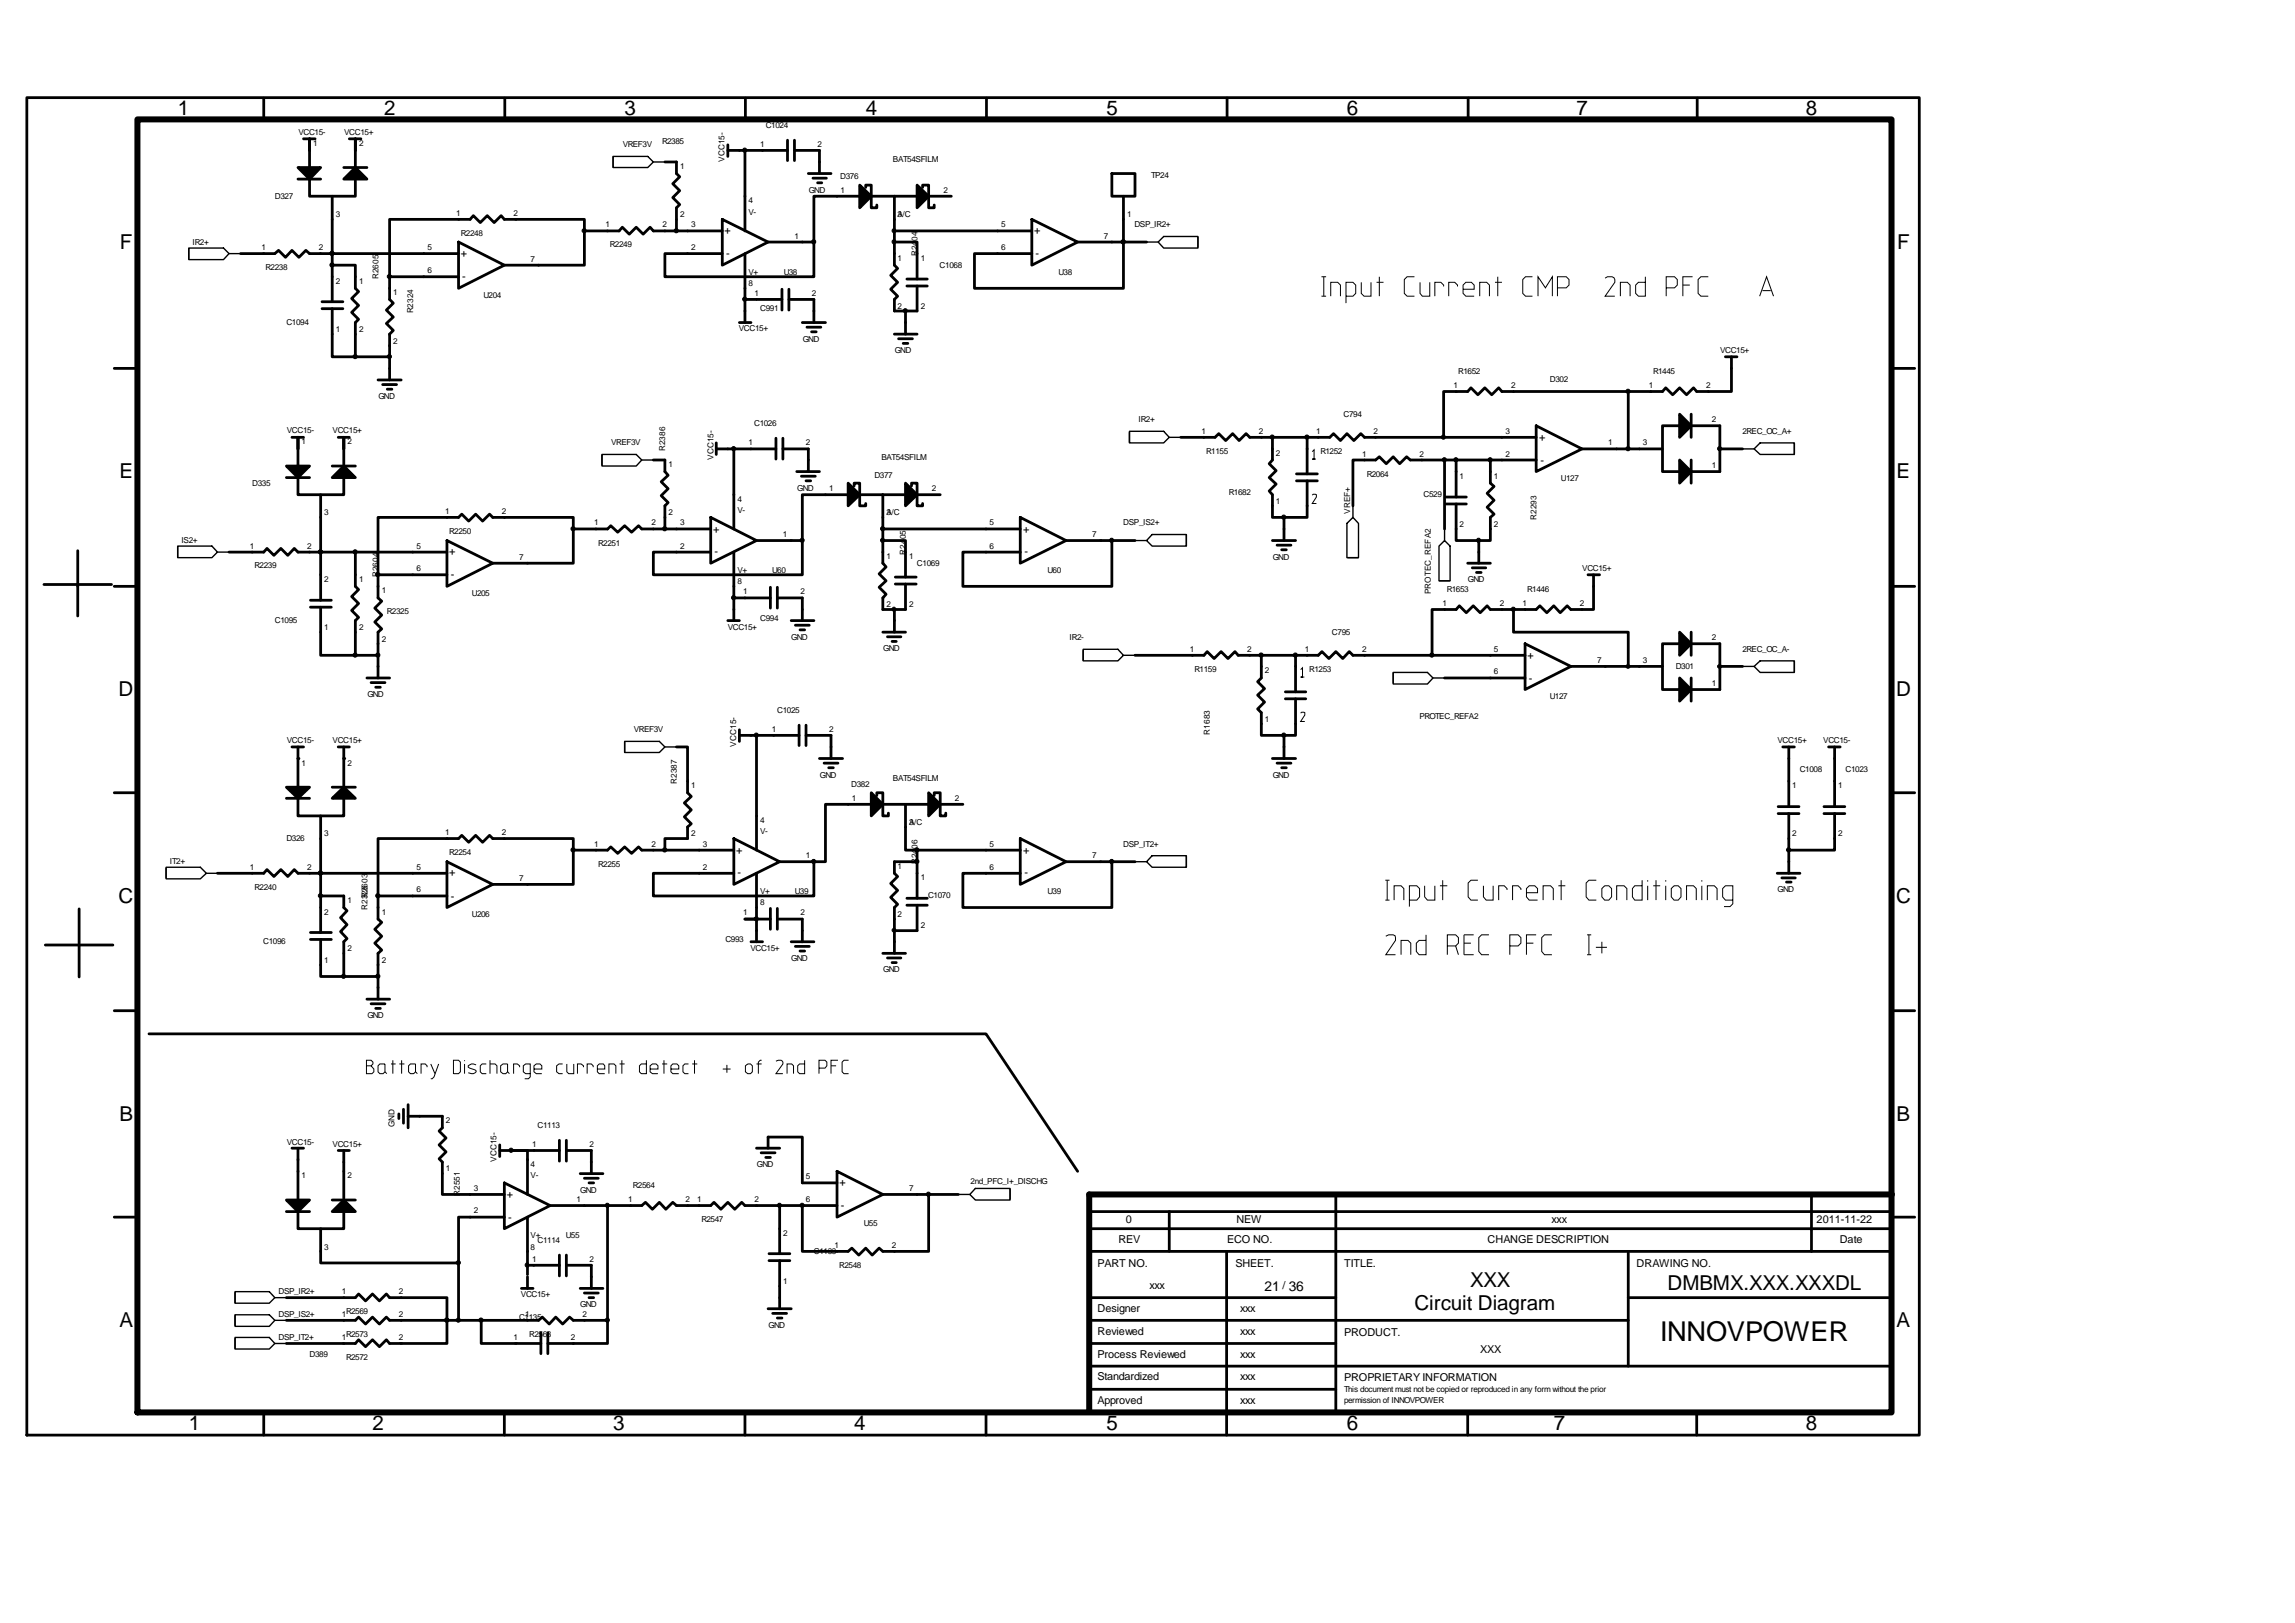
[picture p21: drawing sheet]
<svg xmlns="http://www.w3.org/2000/svg" width="420mm" height="297mm" viewBox="0 0 420 297" stroke-linecap="round" stroke-linejoin="round" font-family="sans-serif">
<defs><g id="words">
<text font-size="5" x="303.8" y="245.3">INNOVPOWER</text>
<g font-size="3.8">
<text x="32.5" y="21">1</text>
<text x="70.3" y="21">2</text>
<text x="114.3" y="21">3</text>
<text x="158.4" y="21">4</text>
<text x="202.4" y="21">5</text>
<text x="246.5" y="21">6</text>
<text x="288.5" y="21">7</text>
<text x="330.5" y="21">8</text>
<text x="21.9" y="45.5">F</text>
<text x="347.1" y="45.5">F</text>
<text x="21.8" y="87.5">E</text>
<text x="347.1" y="87.5">E</text>
<text x="21.7" y="127.4">D</text>
<text x="347" y="127.4">D</text>
<text x="21.7" y="165.2">C</text>
<text x="347" y="165.2">C</text>
<text x="21.8" y="205.1">B</text>
<text x="347.1" y="205.1">B</text>
<text x="258.8" y="239.7">Circuit Diagram</text>
<text x="269" y="235.5">XXX</text>
<text x="305.1" y="236">DMBMX.XXX.XXXDL</text>
<text x="21.8" y="242.8">A</text>
<text x="347.1" y="242.8">A</text>
<text x="34.5" y="261.7">1</text>
<text x="68.2" y="261.7">2</text>
<text x="112.2" y="261.7">3</text>
<text x="156.3" y="261.7">4</text>
<text x="202.4" y="261.7">5</text>
<text x="246.5" y="261.7">6</text>
<text x="284.3" y="261.7">7</text>
<text x="330.5" y="261.7">8</text>
</g>
<text font-size="2.5" x="231.4" y="236.1">21 36</text>
<g font-size="2">
<text x="84.3" y="47.1">+</text>
<text x="132.6" y="42.8">+</text>
<text x="132.8" y="47.1">-</text>
<text x="189.2" y="42.8">+</text>
<text x="189.5" y="47.1">-</text>
<text x="84.6" y="51.2">-</text>
<text x="281.6" y="80.6">+</text>
<text x="281.9" y="84.8">-</text>
<text x="82.2" y="101.6">+</text>
<text x="130.5" y="97.4">+</text>
<text x="130.7" y="101.6">-</text>
<text x="187.2" y="97.4">+</text>
<text x="187.5" y="101.6">-</text>
<text x="82.5" y="105.8">-</text>
<text x="279.5" y="120.5">+</text>
<text x="279.8" y="124.7">-</text>
<text x="82.2" y="160.4">+</text>
<text x="134.7" y="156.2">+</text>
<text x="135" y="160.4">-</text>
<text x="187.2" y="156.2">+</text>
<text x="187.5" y="160.4">-</text>
<text x="82.5" y="164.6">-</text>
<text x="92.7" y="219.1">+</text>
<text x="153.6" y="217">+</text>
<text x="153.8" y="221.2">-</text>
<text x="93" y="223.3">-</text>
<text x="204.6" y="227.4">REV</text>
<text x="206" y="223.8">0</text>
<text x="224.5" y="227.4">ECO NO.</text>
<text x="226.2" y="223.8">NEW</text>
<text x="272.2" y="227.4">CHANGE DESCRIPTION</text>
<text x="283.9" y="223.8">xxx</text>
<text x="332.4" y="223.8">2011-11-22</text>
<text x="336.6" y="227.4">Date</text>
<text x="200.8" y="231.7">PART NO.</text>
<text x="226.1" y="231.7">SHEET.</text>
<text x="246" y="231.7">TITLE.</text>
<text x="299.5" y="231.7">DRAWING NO.</text>
<text x="210.3" y="235.9">xxx</text>
<text x="234.7" y="235.9">/</text>
<text x="200.8" y="240">Designer</text>
<text x="200.8" y="244.2">Reviewed</text>
<text x="226.9" y="244.2">xxx</text>
<text x="226.9" y="240">xxx</text>
<text x="246" y="244.3">PRODUCT.</text>
<text x="200.8" y="248.4">Process Reviewed</text>
<text x="226.9" y="248.4">xxx</text>
<text x="270.9" y="247.5">XXX</text>
<text x="200.8" y="252.6">Standardized</text>
<text x="200.8" y="256.8">Approved</text>
<text x="226.9" y="256.8">xxx</text>
<text x="226.9" y="252.6">xxx</text>
<text x="246" y="252.7">PROPRIETARY INFORMATION</text>
</g>
<g font-size="1.5">
<text x="140.1" y="23.4">C1024</text>
<text x="54.6" y="24.8">VCC15-</text>
<text x="57.3" y="26.7">1</text>
<text x="63" y="24.8">VCC15+</text>
<text x="65.7" y="26.7">2</text>
<text x="113.9" y="26.9">VREF3V</text>
<text x="121.1" y="26.3">R2385</text>
<text x="132.6" y="29.6" transform="rotate(-90 132.6 29.6)">VCC15-</text>
<text x="139.1" y="26.9">1</text>
<text x="149.6" y="26.9">2</text>
<text x="163.4" y="29.7">BAT54SFILM</text>
<text x="124.4" y="30.9">1</text>
<text x="148" y="35.2">GND</text>
<text x="153.7" y="32.8">D376</text>
<text x="153.8" y="35.3">1</text>
<text x="172.6" y="35.3">2</text>
<text x="210.6" y="32.5">TP24</text>
<text x="50.3" y="36.3">D327</text>
<text x="61.5" y="39.7">3</text>
<text x="83.5" y="39.5">1</text>
<text x="94" y="39.5">2</text>
<text x="110.8" y="41.6">1</text>
<text x="121.2" y="41.6">2</text>
<text x="124.4" y="39.7">2</text>
<text x="126.5" y="41.6">3</text>
<text x="137" y="37.2">4</text>
<text x="137" y="39.3">V-</text>
<text x="164.2" y="39.7">3</text>
<text x="164.2" y="39.7">A/C</text>
<text x="183.2" y="41.6">5</text>
<text x="206.2" y="39.7">1</text>
<text x="207.6" y="41.6">DSP_IR2+</text>
<text x="35.2" y="44.7">IR2+</text>
<text x="47.8" y="45.7">1</text>
<text x="58.3" y="45.7">2</text>
<text x="78.2" y="45.7">5</text>
<text x="84.3" y="43.2">R2248</text>
<text x="97.1" y="47.9">7</text>
<text x="111.6" y="45.2">R2249</text>
<text x="126.5" y="45.7">2</text>
<text x="145.4" y="43.7">1</text>
<text x="164.2" y="47.7">1</text>
<text x="167.9" y="46.8" transform="rotate(-90 167.9 46.8)">R2404</text>
<text x="168.5" y="47.7">1</text>
<text x="183.2" y="45.7">6</text>
<text x="202" y="43.7">7</text>
<text x="48.6" y="49.5">R2238</text>
<text x="61.5" y="51.9">2</text>
<text x="65.7" y="51.9">1</text>
<text x="69.2" y="51.1" transform="rotate(-90 69.2 51.1)">R2605</text>
<text x="78.2" y="50">6</text>
<text x="137" y="52.4">8</text>
<text x="137" y="50.2">V+</text>
<text x="143.4" y="50.2">U38</text>
<text x="171.9" y="49">C1068</text>
<text x="193.7" y="50.2">U38</text>
<text x="52.4" y="59.5">C1094</text>
<text x="72" y="54">1</text>
<text x="75.6" y="57.3" transform="rotate(-90 75.6 57.3)">R2324</text>
<text x="88.5" y="54.5">U204</text>
<text x="138.1" y="54.2">1</text>
<text x="139.1" y="56.9">C991</text>
<text x="148.6" y="54.2">2</text>
<text x="164.2" y="56.5">2</text>
<text x="168.5" y="56.5">2</text>
<text x="61.5" y="60.7">1</text>
<text x="65.7" y="60.7">2</text>
<text x="72" y="62.8">2</text>
<text x="135.2" y="60.6">VCC15+</text>
<text x="146.9" y="62.5">GND</text>
<text x="163.7" y="64.6">GND</text>
<text x="314.8" y="64.6">VCC15+</text>
<text x="266" y="71">1</text>
<text x="266.8" y="68.4">R1652</text>
<text x="276.5" y="71">2</text>
<text x="283.6" y="70">D302</text>
<text x="301.7" y="71">1</text>
<text x="302.5" y="68.4">R1445</text>
<text x="312.2" y="71">2</text>
<text x="69.2" y="73">GND</text>
<text x="138" y="77.9">C1026</text>
<text x="208.3" y="77.2">IR2+</text>
<text x="245.8" y="76.2">C794</text>
<text x="313.2" y="77.2">2</text>
<text x="52.5" y="79.3">VCC15-</text>
<text x="55.2" y="81.3">1</text>
<text x="60.9" y="79.3">VCC15+</text>
<text x="63.6" y="81.3">2</text>
<text x="111.8" y="81.5">VREF3V</text>
<text x="121.7" y="82.6" transform="rotate(-90 121.7 82.6)">R2386</text>
<text x="137" y="81.5">1</text>
<text x="147.5" y="81.5">2</text>
<text x="219.9" y="79.4">1</text>
<text x="220.7" y="83.1">R1155</text>
<text x="230.4" y="79.4">2</text>
<text x="233.5" y="83.4">2</text>
<text x="240.9" y="79.4">1</text>
<text x="241.6" y="83.1">R1252</text>
<text x="249.2" y="83.6">1</text>
<text x="251.3" y="79.4">2</text>
<text x="259.7" y="83.6">2</text>
<text x="275.5" y="83.6">2</text>
<text x="275.5" y="79.4">3</text>
<text x="294.3" y="81.5">1</text>
<text x="300.6" y="81.5">3</text>
<text x="318.8" y="79.4">2REC_OC_A+</text>
<text x="46.1" y="88.8">D335</text>
<text x="122.3" y="85.5">1</text>
<text x="130.5" y="84.1" transform="rotate(-90 130.5 84.1)">VCC15-</text>
<text x="145.9" y="89.8">GND</text>
<text x="151.7" y="89.9">1</text>
<text x="160" y="87.4">D377</text>
<text x="161.3" y="84.2">BAT54SFILM</text>
<text x="170.5" y="89.9">2</text>
<text x="250.1" y="87.2">R2064</text>
<text x="267.1" y="87.6">1</text>
<text x="273.4" y="87.6">1</text>
<text x="285.6" y="88">U127</text>
<text x="313.2" y="85.6">1</text>
<text x="59.3" y="94.3">3</text>
<text x="81.4" y="94">1</text>
<text x="91.9" y="94">2</text>
<text x="122.3" y="94.3">2</text>
<text x="134.9" y="91.8">4</text>
<text x="134.9" y="93.8">V-</text>
<text x="162.2" y="94.3">3</text>
<text x="162.2" y="94.3">A/C</text>
<text x="224.9" y="90.5">R1682</text>
<text x="233.5" y="92.2">1</text>
<text x="247" y="94" transform="rotate(-90 247 94)">VREF+</text>
<text x="260.5" y="91">C529</text>
<text x="281.1" y="95.1" transform="rotate(-90 281.1 95.1)">R2293</text>
<text x="33.2" y="99.3">IS2+</text>
<text x="45.7" y="100.4">1</text>
<text x="56.2" y="100.4">2</text>
<text x="76.2" y="100.4">5</text>
<text x="82.2" y="97.7">R2250</text>
<text x="108.7" y="96.1">1</text>
<text x="109.5" y="99.8">R2251</text>
<text x="119.2" y="96.1">2</text>
<text x="124.4" y="96.1">3</text>
<text x="124.4" y="100.4">2</text>
<text x="143.2" y="98.2">1</text>
<text x="165.8" y="101.5" transform="rotate(-90 165.8 101.5)">R2405</text>
<text x="181.1" y="100.4">6</text>
<text x="181.1" y="96.1">5</text>
<text x="199.9" y="98.2">7</text>
<text x="205.5" y="96.1">DSP_IS2+</text>
<text x="267.1" y="96.4">2</text>
<text x="273.4" y="96.4">2</text>
<text x="46.6" y="104">R2239</text>
<text x="59.3" y="106.4">2</text>
<text x="65.7" y="106.4">1</text>
<text x="69.2" y="105.6" transform="rotate(-90 69.2 105.6)">R2604</text>
<text x="76.2" y="104.5">6</text>
<text x="95" y="102.5">7</text>
<text x="134.9" y="106.9">8</text>
<text x="134.9" y="104.8">V+</text>
<text x="141.3" y="104.8">U60</text>
<text x="162.2" y="102.3">1</text>
<text x="166.4" y="102.3">1</text>
<text x="167.8" y="103.5">C1069</text>
<text x="191.7" y="104.8">U60</text>
<text x="232.9" y="102.4">GND</text>
<text x="268.6" y="106.5">GND</text>
<text x="289.5" y="104.4">VCC15+</text>
<text x="50.3" y="114">C1095</text>
<text x="69.8" y="108.6">1</text>
<text x="70.8" y="112.4">R2325</text>
<text x="86.4" y="109">U205</text>
<text x="136" y="108.7">1</text>
<text x="139.1" y="113.6">C994</text>
<text x="146.5" y="108.7">2</text>
<text x="162.2" y="111.1">2</text>
<text x="166.4" y="111.1">2</text>
<text x="261.8" y="108.7" transform="rotate(-90 261.8 108.7)">PROTEC_REFA2</text>
<text x="264" y="110.8">1</text>
<text x="264.7" y="108.2">R1653</text>
<text x="274.5" y="110.8">2</text>
<text x="278.6" y="110.8">1</text>
<text x="279.5" y="108.2">R1446</text>
<text x="289.1" y="110.8">2</text>
<text x="59.3" y="115.3">1</text>
<text x="65.7" y="115.3">2</text>
<text x="69.8" y="117.4">2</text>
<text x="133.2" y="115.2">VCC15+</text>
<text x="144.8" y="117">GND</text>
<text x="161.6" y="119.1">GND</text>
<text x="195.7" y="117.1">IR2-</text>
<text x="217.7" y="119.2">1</text>
<text x="228.2" y="119.2">2</text>
<text x="238.7" y="119.2">1</text>
<text x="243.7" y="116.1">C795</text>
<text x="249.2" y="119.2">2</text>
<text x="273.4" y="119.2">5</text>
<text x="313.2" y="117.1">2</text>
<text x="318.8" y="119.2">2REC_OC_A-</text>
<text x="218.6" y="123">R1159</text>
<text x="231.5" y="123.2">2</text>
<text x="239.6" y="123">R1253</text>
<text x="273.4" y="123.4">6</text>
<text x="292.2" y="121.3">7</text>
<text x="300.6" y="121.3">3</text>
<text x="306.6" y="122.4">D301</text>
<text x="313.2" y="125.5">1</text>
<text x="67.2" y="127.5">GND</text>
<text x="142.2" y="130.4">C1025</text>
<text x="259.7" y="131.6">PROTEC_REFA2</text>
<text x="283.6" y="127.9">U127</text>
<text x="52.5" y="135.9">VCC15-</text>
<text x="60.9" y="135.9">VCC15+</text>
<text x="116" y="133.9">VREF3V</text>
<text x="134.7" y="136.6" transform="rotate(-90 134.7 136.6)">VCC15-</text>
<text x="141.2" y="133.9">1</text>
<text x="151.7" y="133.9">2</text>
<text x="221.4" y="134.4" transform="rotate(-90 221.4 134.4)">R1683</text>
<text x="231.5" y="132.1">1</text>
<text x="325.3" y="135.9">VCC15+</text>
<text x="333.6" y="135.9">VCC15-</text>
<text x="55.2" y="140.1">1</text>
<text x="63.6" y="140.1">2</text>
<text x="123.9" y="143.4" transform="rotate(-90 123.9 143.4)">R2387</text>
<text x="150" y="142.3">GND</text>
<text x="163.4" y="142.9">BAT54SFILM</text>
<text x="232.9" y="142.3">GND</text>
<text x="329.3" y="141.3">C1008</text>
<text x="337.7" y="141.3">C1023</text>
<text x="126.5" y="144.2">1</text>
<text x="155.8" y="144">D382</text>
<text x="155.9" y="146.5">1</text>
<text x="174.7" y="146.5">2</text>
<text x="328" y="144.2">1</text>
<text x="336.3" y="144.2">1</text>
<text x="52.4" y="153.9">D326</text>
<text x="59.3" y="153">3</text>
<text x="81.4" y="152.8">1</text>
<text x="91.9" y="152.8">2</text>
<text x="108.7" y="154.9">1</text>
<text x="119.2" y="154.9">2</text>
<text x="126.5" y="153">2</text>
<text x="128.6" y="154.9">3</text>
<text x="139.1" y="150.6">4</text>
<text x="139.1" y="152.6">V-</text>
<text x="166.4" y="151">3</text>
<text x="166.4" y="151">A/C</text>
<text x="181.1" y="154.9">5</text>
<text x="205.5" y="154.9">DSP_IT2+</text>
<text x="328" y="153">2</text>
<text x="336.3" y="153">2</text>
<text x="31.1" y="158">IT2+</text>
<text x="45.7" y="159.1">1</text>
<text x="56.2" y="159.1">2</text>
<text x="76.2" y="159.1">5</text>
<text x="82.2" y="156.5">R2254</text>
<text x="95" y="161.2">7</text>
<text x="109.5" y="158.6">R2255</text>
<text x="128.6" y="159.1">2</text>
<text x="147.5" y="157">1</text>
<text x="164.2" y="158.9">1</text>
<text x="167.9" y="158.1" transform="rotate(-90 167.9 158.1)">R2406</text>
<text x="168.5" y="161.1">1</text>
<text x="181.1" y="159.1">6</text>
<text x="199.9" y="157">7</text>
<text x="46.6" y="162.7">R2240</text>
<text x="59.3" y="167.3">2</text>
<text x="63.6" y="165.2">1</text>
<text x="67.2" y="166.5" transform="rotate(-90 67.2 166.5)">R2326</text>
<text x="67.2" y="164.4" transform="rotate(-90 67.2 164.4)">R2603</text>
<text x="69.8" y="167.3">1</text>
<text x="76.2" y="163.3">6</text>
<text x="86.4" y="167.7">U206</text>
<text x="136" y="167.5">1</text>
<text x="139.1" y="165.6">8</text>
<text x="139.1" y="163.5">V+</text>
<text x="145.4" y="163.5">U39</text>
<text x="146.5" y="167.5">2</text>
<text x="164.2" y="167.7">2</text>
<text x="169.8" y="164.4">C1070</text>
<text x="191.7" y="163.5">U39</text>
<text x="325.3" y="163.2">GND</text>
<text x="48.2" y="172.7">C1096</text>
<text x="132.7" y="172.3">C993</text>
<text x="137.3" y="173.9">VCC15+</text>
<text x="168.5" y="169.9">2</text>
<text x="59.3" y="176.1">1</text>
<text x="63.6" y="174">2</text>
<text x="69.8" y="176.1">2</text>
<text x="144.8" y="175.8">GND</text>
<text x="161.6" y="177.9">GND</text>
<text x="67.2" y="186.3">GND</text>
<text x="52.5" y="209.4">VCC15-</text>
<text x="60.9" y="209.8">VCC15+</text>
<text x="72.2" y="206.3" transform="rotate(-90 72.2 206.3)">GND</text>
<text x="81.6" y="205.5">2</text>
<text x="97.4" y="209.9">1</text>
<text x="98.4" y="206.3">C1113</text>
<text x="107.9" y="209.9">2</text>
<text x="55.2" y="215.6">1</text>
<text x="63.6" y="215.6">2</text>
<text x="81.6" y="214.3">1</text>
<text x="90.8" y="212.5" transform="rotate(-90 90.8 212.5)">VCC15-</text>
<text x="97.1" y="213.5">4</text>
<text x="97.1" y="215.6">V-</text>
<text x="138.5" y="213.5">GND</text>
<text x="147.5" y="215.7">5</text>
<text x="84.1" y="218.8" transform="rotate(-90 84.1 218.8)">R2551</text>
<text x="86.7" y="217.9">3</text>
<text x="105.5" y="220">1</text>
<text x="106.2" y="218.2">GND</text>
<text x="115" y="220">1</text>
<text x="115.8" y="217.3">R2564</text>
<text x="125.5" y="220">2</text>
<text x="127.6" y="220">1</text>
<text x="138.1" y="220">2</text>
<text x="147.5" y="220">6</text>
<text x="166.4" y="217.9">7</text>
<text x="177.6" y="216.6">2nd_PFC_I+_DISCHG</text>
<text x="86.7" y="222">2</text>
<text x="97.1" y="226.5">V+</text>
<text x="98.4" y="227.3">C1114</text>
<text x="103.5" y="226.5">U55</text>
<text x="128.3" y="223.6">R2547</text>
<text x="143.3" y="226.1">2</text>
<text x="158.1" y="224.4">U55</text>
<text x="59.3" y="228.6">3</text>
<text x="97.1" y="228.6">8</text>
<text x="97.4" y="230.8">1</text>
<text x="107.9" y="230.8">2</text>
<text x="148.9" y="229.5">C1133</text>
<text x="152.7" y="228.4">1</text>
<text x="153.6" y="232">R2548</text>
<text x="163.2" y="228.4">2</text>
<text x="51" y="236.7">DSP_IR2+</text>
<text x="62.6" y="236.7">1</text>
<text x="73" y="236.7">2</text>
<text x="95.3" y="237.3">VCC15+</text>
<text x="106.2" y="239.2">GND</text>
<text x="143.3" y="234.9">1</text>
<text x="51" y="240.9">DSP_IS2+</text>
<text x="51" y="245.1">DSP_IT2+</text>
<text x="62.6" y="245.1">1</text>
<text x="62.6" y="240.9">1</text>
<text x="63.3" y="244.6">R2573</text>
<text x="63.3" y="240.4">R2569</text>
<text x="73" y="245.1">2</text>
<text x="73" y="240.9">2</text>
<text x="94" y="245.1">1</text>
<text x="95" y="241.6">C1135</text>
<text x="96.1" y="240.9">1</text>
<text x="96.8" y="244.6">R2568</text>
<text x="104.5" y="245.1">2</text>
<text x="106.6" y="240.9">2</text>
<text x="140.6" y="242.9">GND</text>
<text x="56.6" y="248.3">D389</text>
<text x="63.3" y="248.8">R2572</text>
<text x="245.9" y="254.6">This document must not be copied or reproduced in any form without the prior</text>
<text x="245.9" y="256.7">permission of INNOVPOWER</text>
</g>
</g></defs>
<g fill="none" stroke="#000" stroke-width=".51">
<path d="M4.9 17.9h346.3v244.7h-346.3zM48.3 17.9v3.8M92.4 17.9v3.8M136.4 17.9v3.8M180.5 17.9v3.8M224.5 17.9v3.8M268.6 17.9v3.8M310.6 17.9v3.8M54.5 32.8h4.2M55.5 25.4h2.2M56.6 32.8v3.1h8.4v-3.1M56.6 25.4v5.2"/>
<path d="M60.8 35.9v19.3M62.9 30.6h4.2M63.9 25.4h2.1M65 25.4v5.2M121.7 29.6h2.1v2.1l.6 .6-1.3 1.3 1.3 1.3-1.3 1.3 1.3 1.2-.6 .6v4.2M133.2 27.5h10.9M133.2 26.5v2.1M136.3 27.5v14.7M144.1 25.7v3.7M145.4 27.5h4.5v4.2M145.4 25.7v3.7M147.9 31.7h4.2"/>
<path d="M148.8 32.6h2.4M149.6 33.4h.8M157.3 35.9h-8.4v14.7h-27.2v-4.2h10.5M158.4 34.3v-.4h1v4.1h1v-.5M159.4 35.9h8.4M163.7 35.9v12.6l.6 .6-1.3 1.3 1.3 1.2-1.3 1.3 1.3 1.3-.6 .6v2.1h4.1v-4.6M168.8 34.3v-.4h1.1v4.1h1v-.5M169.9 35.9h4.2M203.5 31.7h4.2v4.2h-4.2zM205.6 35.9v16.8h-27.3v-6.3h10.5M44 46.4h6.3l.7-.6 1.2 1.3 1.2-1.3 1.3 1.3 1.3-1.3 .6 .6h27.3M58.9 56.5h3.8"/>
<path d="M58.9 55.2h3.8M60.8 56.5v8.8h10.5M60.8 48.5h4.2v4.2l.6 .6-1.3 1.3 1.3 1.3-1.3 1.2 1.3 1.3-.6 .6v6.3M71.3 50.6h12.6M83.9 44.3l8.4 4.2-8.4 4.2zM92.3 48.5h14.6v-8.4h-14.6l-.6-.6-1.3 1.2-1.2-1.2-1.3 1.2-1.3-1.2-.6 .6h-14.7v14.7l.7 .7-1.3 1.2 1.3 1.3-1.3 1.2 1.3 1.3-.7 .6v8.4M106.9 42.2h6.4l.6-.6 1.2 1.2 1.3-1.2 1.3 1.2 1.3-1.2 .5 .6h12.7M132.2 40.1l8.3 4.2-8.3 4.2zM135.3 59h2.1M136.3 46.4v12.6M136.3 54.8h6.8M140.5 44.3h8.4"/>
<path d="M143.1 52.9v3.8M144.4 54.8h4.5v4.2M144.4 52.9v3.8M146.8 59h4.2M147.7 59.9h2.5M163.7 44.3h4.1v6.8M163.7 42.2h25.1M165.7 56.9v4.2M165.9 51.1h3.8M165.9 52.3h3.8M188.8 40.1l8.4 4.2-8.4 4.2zM197.2 44.3h12.6"/>
<path d="M20.9 67.4h4.2M69.2 69.5h4.2M70 70.4h2.6M70.9 71.2h.8M148.5 60.7h.9M163.7 61.1h4.1M164.4 62h2.6M165.3 62.8h.8M281.1 77.9l8.4 4.2-8.4 4.2zM297.9 71.6v10.5M307.3 77.9h-3.1v8.4h3.1M308.4 77.9h6.3v8.4h-6.3"/>
<path d="M309.5 75.8v4.2M315.7 65.3h2.1M316.8 65.3v6.3h-6.3l-.6-.6-1.3 1.2-1.3-1.2-1.2 1.2-1.3-1.2-.6 .6h-29.4l-.6-.6-1.2 1.2-1.3-1.2-1.3 1.2-1.2-1.2-.6 .6h-4.4v8.4M346.2 67.4h4.2M52.4 87.4h4.2M53.4 80h2.1M54.5 87.4v3.1h8.4v-3.1M54.5 80v5.3M58.7 90.5v19.3M60.8 85.3h4.2M61.9 80h2M62.9 80v5.3"/>
<path d="M81.8 98.9l8.4 4.1-8.4 4.3zM104.9 96.8h6.3l.6-.6 1.2 1.2 1.3-1.2 1.3 1.2 1.2-1.2 .6 .6h12.6M119.5 84.2h2.2v2.1l.6 .7-1.3 1.1 1.3 1.3-1.3 1.3 1.3 1.2-.6 .6v4.3M130 94.7l8.4 4.2-8.4 4.1zM131.1 82.1h10.9M131.1 81v2.1M134.3 82.1v14.7M138.4 98.9h8.4M142 80.2v3.8M143.3 82.1h4.6v4.2M143.3 80.2v3.8M145.8 86.3h4.1"/>
<path d="M146.6 87.1h2.6M147.5 88h.8M155.2 90.5h-8.4v14.7h-27.3v-4.2h10.5M156.3 88.9v-.5h1v4.1h1.1v-.4M157.3 90.5h8.4M161.5 90.5v12.5l.6 .7-1.2 1.3 1.2 1.3-1.2 1.1 1.2 1.3-.6 .7v2.1h4.2v-4.7M161.5 98.9h4.2v6.7M161.5 96.8h25.2M166.8 88.9v-.5h1v4.1h1v-.4M167.8 90.5h4.2M186.7 94.7l8.4 4.2-8.4 4.1zM195.1 98.9h12.6"/>
<path d="M203.5 98.9v8.4h-27.3v-6.3h10.5M216.1 80h6.2l.7-.7 1.3 1.3 1.3-1.3 1.1 1.3 1.3-1.3 .7 .7h14.6l.7-.7 1.3 1.3 1.2-1.3 1.2 1.3 1.3-1.3 .7 .7h31.4M232.8 80v4.2l-.6 .6 1.3 1.3-1.3 1.3 1.3 1.2-1.3 1.2 .6 .7v4.2h6.4v-6.7M232.8 98.9h4.3M233.7 99.7h2.5M234.9 94.7v4.2M237.2 88h3.8M237.2 86.7h3.8M239.2 80v6.7M264.3 84.2v12.6M264.6 90.9h3.7M264.6 92.2h3.7"/>
<path d="M266.4 84.2v6.7M270.6 98.9v4.1M272.7 84.2v4.2l.7 .6-1.3 1.3 1.3 1.2-1.3 1.3 1.3 1.3-.7 .6v4.2h-6.3v-6.7M281.1 84.2h-23l-.7-.6-1.3 1.2-1.2-1.2-1.2 1.2-1.3-1.2-.7 .6h-4.1v8.3M289.5 82.1h14.7M309.5 84.2v4.2M314.7 82.1h4.2M8 106.9h12.4M14.2 100.8v11.9M20.9 107.3h4.2M41.9 101h6.4l.6-.7 1.2 1.3 1.3-1.3 1.3 1.3 1.1-1.3 .7 .7h27.3M56.8 111.1h3.8"/>
<path d="M56.8 109.8h3.8M58.7 111.1v8.8h10.5M65 101v6.3l.6 .6-1.3 1.2 1.3 1.3-1.3 1.3 1.3 1.2-.6 .6v6.4M69.2 105.2h12.6M90.2 103h14.7v-8.3h-14.7l-.6-.6-1.3 1.2-1.3-1.2-1.2 1.2-1.3-1.2-.6 .6h-14.7v14.7l.6 .6-1.2 1.3 1.2 1.2-1.2 1.3 1.2 1.3-.6 .6v8.3M133.2 113.5h2.1M134.3 101v12.5M134.3 109.4h6.7M141 107.4v3.9M142.2 109.4h4.6v4.1M142.2 107.4v3.9M144.8 113.5h4.1"/>
<path d="M145.5 114.4h2.6M146.4 115.2h.8M161.5 115.7h4.2M162.4 116.5h2.4M163.2 117.3h.8M163.7 111.5v4.2M163.8 105.6h3.8M163.8 106.8h3.8M207.7 119.9h12.6l.6-.7 1.3 1.3 1.2-1.3 1.3 1.3 1.3-1.3 .6 .7h14.6l.7-.7 1.3 1.3 1.2-1.3 1.3 1.3 1.2-1.3 .7 .7h31.5M230.8 119.9v4.1l-.7 .7 1.3 1.3-1.3 1.2 1.3 1.2-1.3 1.3 .7 .7v4.1h6.3v-6.7M234.5 100.6h.9M237.1 119.9v6.7"/>
<path d="M268.6 103h4.1M269.4 103.9h2.5M270.2 104.7h.8M276.9 111.5v4.2h21v6.2M279.1 117.8l8.3 4.1-8.3 4.3zM290.6 105.2h2.1M291.6 105.2v6.3h-4.2l-.6-.7-1.3 1.3-1.2-1.3-1.3 1.3-1.2-1.3-.7 .7h-8.4l-.6-.7-1.3 1.3-1.2-1.3-1.3 1.3-1.3-1.3-.6 .7h-4.4v8.4M307.3 117.8h-3.1v8.4h3.1M308.4 117.8h6.3v8.4h-6.3M309.5 115.7v4.2M346.2 107.3h4.2M53.4 136.7h2.1"/>
<path d="M54.5 136.7v7.3M61.9 136.7h2M62.9 136.7v7.3M67.1 124h4.2M67.9 124.9h2.5M68.7 125.7h.9M123.8 136.7h2v8.3l.7 .7-1.3 1.2 1.3 1.3-1.3 1.2 1.3 1.3-.7 .6v2.1h-4.1v2.1M135.3 134.5h10.9M135.3 133.5v2.1M138.4 134.5v21M146.2 132.7v3.7M147.5 134.5h4.6v4.3"/>
<path d="M147.5 132.7v3.7M149.9 138.8h4.3M150.8 139.6h2.5M232.8 138.8h4.3M233.7 139.6h2.5M234.9 134.5v4.3M235.2 126.6h3.7M235.2 127.8h3.7M264.3 124h14.8M287.4 121.9h16.8M309.5 124v4.3M314.7 121.9h4.2"/>
<path d="M326.2 136.7h2.1M327.3 136.7v10.9M334.6 136.7h2.1M335.7 136.7v10.9M20.9 145h4.2M39.8 159.8h8.5l.6-.7 1.2 1.3 1.3-1.3 1.3 1.3 1.1-1.3 .7 .7h27.3M52.4 146h4.2M54.5 146v3.3h8.4v-3.3M58.7 149.3v21.3M60.8 144h4.2M81.8 157.6l8.4 4.2-8.4 4.2zM104.9 155.5h6.3l.6-.6 1.2 1.2 1.3-1.2 1.3 1.2 1.2-1.2 .6 .6h16.9"/>
<path d="M134.3 153.4l8.4 4.2-8.4 4.2zM138.4 159.8v12.5M142.7 157.6h6.2M148.9 157.6v6.3h-29.4v-4.1h14.8M151.6 140.5h.9M159.4 147.2h-8.4v10.4h-2.1M160.4 145.5v-.5h1.1v4.3h1.1v-.5M161.5 147.2h8.4M165.7 147.2v8.3h2.1v8.8M167.8 157.6h-4.1v2.2l.6 .6-1.3 1.2 1.3 1.3-1.3 1.3 1.3 1.2-.6 .6v4.3h4.1v-4.7M167.8 155.5h18.9M170.9 145.5v-.5h1.1v4.3h1.1v-.5"/>
<path d="M172 147.2h4.2M186.7 153.4l8.4 4.2-8.4 4.2zM195.1 157.6h12.6M203.5 157.6v8.4h-27.3v-6.2h10.5M234.5 140.5h.9M325.2 159.8h4.2M325.4 147.6h3.8M325.4 148.8h3.8M327.3 148.8v11M333.8 147.6h3.8M333.8 148.8h3.8M335.7 148.8v6.7h-8.4"/>
<path d="M346.2 145h4.2M8.3 172.9h12.4M14.5 166.3v12.4M56.8 171.9h3.8M56.8 170.6h3.8M58.7 171.9v6.7h10.5M58.7 163.9h4.2v2.1l.6 .6-1.2 1.3 1.2 1.3-1.2 1.2 1.2 1.3-.6 .6v6.3M69.2 163.9h12.6M90.2 161.8h14.7v-8.4h-14.7l-.6-.6-1.3 1.3-1.3-1.3-1.2 1.3-1.3-1.3-.6 .6h-14.7v14.7l.6 .6-1.2 1.3 1.2 1.3-1.2 1.3 1.2 1.2-.6 .6v8.4M136.3 168.1h4.7M137.4 172.3h2.1M141 166.2v3.8"/>
<path d="M142.2 168.1h4.6v4.2M142.2 166.2v3.8M144.8 172.3h4.1M145.5 173.1h2.6M146.4 174h.8M161.5 174.4h4.2M162.4 175.3h2.4M163.2 176.1h.8M163.7 170.3v4.1M165.9 164.3h3.8M165.9 165.6h3.8M326.1 160.6h2.4"/>
<path d="M326.9 161.4h.8M20.9 184.9h4.2M27.3 189.1h153.1l16.8 25.2M67.1 182.8h4.2M67.9 183.6h2.5M68.7 184.5h.9M346.2 184.9h4.2M53.4 210.1h2.1M54.5 210.1v9.4M60.8 219.5h4.2M61.9 210.5h2M62.9 210.5v9"/>
<path d="M73 203.8v.8M73.8 202.9v2.6M74.7 204.2h6.2v2.1l-.6 .6 1.3 1.3-1.3 1.3 1.3 1.2-1.3 1.3 .6 .6v5.9h11.4M74.7 202.1v4.2M91.4 210.5h11M91.4 209.5v2.1M92.3 216.4l8.4 4.2-8.4 4.2zM93.6 210.5h2.9v8M102.4 208.6v3.8M103.6 210.5h4.6v4.2M103.6 208.6v3.8M106.2 214.7h4.1"/>
<path d="M106.9 215.6h2.6M107.8 216.4h.8M138.4 210.1h4.3M139.3 210.9h2.5M140.1 211.8h.9M140.5 210.1v-2.1h6.3v8.4h6.4M153.2 214.3l8.3 4.2-8.3 4.2zM161.5 218.5h13.8M169.9 218.5v10.4h-8.4l-.6-.6-1.3 1.3-1.2-1.3-1.3 1.3-1.2-1.3-.7 .6h-8.4v-8.3M244.4 218.5v39.8M331.5 218.5v10.4M20.9 222.7h4.2"/>
<path d="M52.4 237.4h12.6l.6-.7 1.3 1.3 1.3-1.3 1.2 1.3 1.3-1.3 .6 .7h10.5v8.4h-10.5l-.6-.7-1.3 1.3-1.2-1.3-1.3 1.3-1.3-1.3-.6 .7h-12.6M52.4 221.7h4.2M54.5 221.7v3.1h8.4v-3.1M58.7 224.8v6.3h25.2M92.3 222.7h-8.4v18.9M95.4 235.7h2.1M96.5 222.7v10.5M96.5 233.6v2.1M96.5 231.5h5.9M100.7 220.6h16.7l.7-.6 1.3 1.2 1.2-1.2 1.2 1.2 1.3-1.2 .7 .6h6.2l.6-.6 1.3 1.2 1.3-1.2 1.3 1.2 1.2-1.2 .6 .6h16.9M102.4 229.6v3.8M103.6 231.5h4.6v4.2"/>
<path d="M103.6 229.6v3.8M106.2 235.7h4.1M106.9 236.6h2.6M107.8 237.4h.8M111.2 220.6v25.2h-11M140.5 239.4h4.3M140.7 230.6h3.8M140.7 229.4h3.8M142.7 220.6v8.8M142.7 230.6v8.8M199.3 237.4h45.1M199.3 221.7h146.9"/>
<path d="M199.3 228.9h146.9M199.3 224.8h146.9M214 221.7v7.2M224.5 228.9v33.7M297.9 228.9v21M297.9 237.4h48.3M346.2 222.7h4.2M48.3 258.3v4.3M52.4 241.6h12.6l.6-.6 1.3 1.2 1.3-1.2 1.2 1.2 1.3-1.2 .6 .6h27.3l.6-.6 1.3 1.2 1.2-1.2 1.3 1.2 1.2-1.2 .7 .6h6.3M88.1 241.6v4.2h10.9M92.3 258.3v4.3M99 243.8v3.8"/>
<path d="M100.2 243.8v3.8M136.3 258.3v4.3M141.4 240.3h2.5M142.2 241.1h.9M180.4 258.3v4.3M199.3 241.6h98.6M199.3 245.8h45.1M199.3 249.9h146.9M199.3 254.2h45.1M268.6 258.3v4.3M310.5 258.3v4.3"/>
</g>
<g fill="#000" stroke="#000" stroke-width=".18">
<circle cx="136.3" cy="27.5" r=".38"/>
<circle cx="60.7" cy="46.4" r=".38"/>
<circle cx="60.7" cy="48.5" r=".38"/>
<circle cx="71.2" cy="50.6" r=".38"/>
<circle cx="106.9" cy="42.2" r=".38"/>
<circle cx="123.7" cy="42.2" r=".38"/>
<circle cx="136.3" cy="54.7" r=".38"/>
<circle cx="148.9" cy="44.2" r=".38"/>
<circle cx="163.6" cy="42.2" r=".36"/>
<circle cx="163.6" cy="44.2" r=".36"/>
<circle cx="165.7" cy="56.9" r=".38"/>
<circle cx="205.5" cy="44.2" r=".38"/>
<circle cx="65" cy="65.2" r=".38"/>
<circle cx="71.2" cy="65.2" r=".38"/>
<circle cx="232.8" cy="80" r=".38"/>
<circle cx="239.1" cy="80" r=".38"/>
<circle cx="264.1" cy="80" r=".38"/>
<circle cx="297.9" cy="71.6" r=".38"/>
<circle cx="104.9" cy="96.7" r=".38"/>
<circle cx="121.6" cy="96.7" r=".38"/>
<circle cx="134.2" cy="82.1" r=".38"/>
<circle cx="146.8" cy="98.8" r=".38"/>
<circle cx="161.5" cy="98.8" r=".38"/>
<circle cx="161.5" cy="96.7" r=".38"/>
<circle cx="203.4" cy="98.8" r=".38"/>
<circle cx="234.9" cy="94.6" r=".38"/>
<circle cx="264.3" cy="84.1" r=".38"/>
<circle cx="266.4" cy="84.1" r=".38"/>
<circle cx="270.6" cy="98.8" r=".38"/>
<circle cx="272.7" cy="84.1" r=".38"/>
<circle cx="297.9" cy="82.1" r=".38"/>
<circle cx="314.7" cy="82.1" r=".38"/>
<circle cx="58.6" cy="101" r=".38"/>
<circle cx="65" cy="119.8" r=".38"/>
<circle cx="65" cy="101" r=".38"/>
<circle cx="69.1" cy="105.1" r=".38"/>
<circle cx="69.1" cy="119.8" r=".38"/>
<circle cx="134.2" cy="109.3" r=".38"/>
<circle cx="163.6" cy="111.5" r=".36"/>
<circle cx="230.8" cy="119.8" r=".38"/>
<circle cx="237" cy="119.8" r=".38"/>
<circle cx="262" cy="119.8" r=".38"/>
<circle cx="276.9" cy="111.5" r=".38"/>
<circle cx="138.4" cy="134.5" r=".38"/>
<circle cx="234.9" cy="134.5" r=".38"/>
<circle cx="297.9" cy="121.9" r=".36"/>
<circle cx="314.7" cy="121.9" r=".36"/>
<circle cx="58.6" cy="159.7" r=".38"/>
<circle cx="104.9" cy="155.5" r=".38"/>
<circle cx="121.6" cy="155.5" r=".38"/>
<circle cx="148.9" cy="157.6" r=".38"/>
<circle cx="167.8" cy="157.6" r=".38"/>
<circle cx="167.8" cy="155.5" r=".38"/>
<circle cx="203.4" cy="157.6" r=".38"/>
<circle cx="327.3" cy="155.5" r=".38"/>
<circle cx="58.6" cy="163.9" r=".38"/>
<circle cx="62.9" cy="178.6" r=".38"/>
<circle cx="69.1" cy="163.9" r=".38"/>
<circle cx="69.1" cy="178.6" r=".38"/>
<circle cx="138.4" cy="168.1" r=".38"/>
<circle cx="163.6" cy="170.2" r=".34"/>
<circle cx="93.5" cy="210.4" r=".38"/>
<circle cx="169.9" cy="218.5" r=".38"/>
<circle cx="83.9" cy="231" r=".38"/>
<circle cx="96.4" cy="231.4" r=".36"/>
<circle cx="111.1" cy="220.5" r=".38"/>
<circle cx="142.6" cy="220.5" r=".38"/>
<circle cx="146.8" cy="220.5" r=".38"/>
<circle cx="81.7" cy="241.5" r=".38"/>
<circle cx="83.9" cy="241.5" r=".38"/>
<circle cx="88" cy="241.5" r=".38"/>
<circle cx="111.1" cy="241.5" r=".38"/>
</g>
<g fill="#000">
<circle cx="54.5" cy="138.8" r=".25"/>
<circle cx="62.9" cy="138.8" r=".25"/>
</g>
<g fill="none" stroke="#000" stroke-width=".25">
<path d="M112.2 28.6h6.3l1 1-1 1h-6.3zM112.2 28.7v1.9M119.5 29.6h2.2M34.5 45.4h6.4l1 1-1 1.1h-6.4zM34.5 45.5v1.8M41.9 46.4h2.1M209.8 44.3h2.1M212.9 43.3h6.3v2.1h-6.3l-1-1.1zM219.2 43.4v1.8M206.7 78.9h6.2l1.1 1.1-1.1 1h-6.2zM206.7 79.1v1.8M32.5 99.9h6.3l1 1.1-1 1h-6.3z"/>
<path d="M110.2 83.1h6.2l1 1.1-1 1.1h-6.2zM110.2 83.2v1.9M117.4 84.2h2.1M207.7 98.9h2.1M210.8 97.8h6.3v2.1h-6.3l-1-1zM214 80h2.1M217.1 98v1.8M247.6 94.7l1 1.1v6.2h-2.1v-6.2zM247.6 92.5v2.2M263.3 99.9l1-1 1 1v6.4h-2zM264.3 96.8v2.1M318.9 82.1h2.1"/>
<path d="M322.1 81h6.2v2.1h-6.2l-1.1-1zM328.3 81.2v1.8M32.5 100.1v1.8M39.8 101h2.1M198.2 118.8h6.4l1 1.1-1 1h-6.4zM198.2 119v1.8M205.6 119.9h2.1M246.6 102h1.9M263.4 106.3h1.9M114.3 135.6h6.3l1.1 1.1-1.1 1h-6.3zM114.3 135.7v1.9M121.7 136.7h2.1"/>
<path d="M254.9 123h6.3l1 1-1 1.1h-6.3zM254.9 123.1v1.9M262.2 124h2.1M318.9 121.9h2.1M321 121.9l1.1-1h6.2v2.1h-6.2zM328.3 121.1v1.8M30.4 158.7h6.3l1.1 1.1-1.1 1h-6.3zM30.4 158.8v1.8M37.8 159.8h2M207.7 157.6h2.1M210.8 156.5h6.3v2.2h-6.3l-1-1.1zM217.1 156.7v1.9"/>
<path d="M175.3 218.5h2.2M178.5 217.4h6.3v2.1h-6.3l-1-1zM184.8 217.6v1.8M43 236.3h6.3l1 1.1-1 1h-6.3zM43 236.5v1.8M50.3 237.4h2.1M43 240.5h6.3l1 1.1-1 1.1h-6.3zM43 244.7h6.3l1 1.1-1 1h-6.3zM43 240.6v1.9M43 244.9v1.8M50.3 241.6h2.1M50.3 245.8h2.1"/>
</g>
<g fill="#000" stroke="#000" stroke-width=".51">
<path d="M54.5 30.6h4.2l-2.1 2.2zM65 30.6l2.1 2.2h-4.2zM157.3 33.9l2.1 2-2.1 2.1zM167.8 33.9l2.1 2-2.1 2.1zM52.4 85.3h4.2l-2.1 2.1zM62.9 85.3l2.1 2.1h-4.2zM155.2 88.4l2.1 2.1-2.1 2zM165.7 88.4l2.1 2.1-2.1 2zM307.3 84.2l2.2 2.1-2.2 2.1zM307.3 75.8l2.2 2.1-2.2 2.1zM307.3 115.7l2.2 2.1-2.2 2.1zM307.3 124l2.2 2.2-2.2 2.1z"/>
<path d="M52.4 144h4.2l-2.1 2zM60.8 146l2.1-2 2.1 2zM159.4 145l2.1 2.2-2.1 2.1zM169.9 145l2.1 2.2-2.1 2.1zM52.4 219.5h4.2l-2.1 2.2zM60.8 221.7l2.1-2.2 2.1 2.2z"/>
</g>
<g fill="none" stroke="#000" stroke-width=".18">
<path d="M241.8 54.2h.9M241.8 50.6h.9M242.2 50.6v3.6M243.5 54.2v-2.6h1.3l.5 .6v2M246.3 54.2h1.3l.5-.5v-1.5l-.5-.6h-1.3v3.9M249.1 51.6v2.1l.5 .5h1.3v-2.6M251.9 51.6h1.3M252.4 50.6v3.6M258.8 50.6h-1.3l-.5 .5v2.6l.5 .5h1.3M259.8 51.6v2.1l.5 .5h1.3v-2.6M264.2 52.4v-.2l-.5-.6h-1.1v2.6M266.7 52.4v-.2l-.5-.6h-1.1v2.6"/>
<path d="M267.7 52.9h2v-.7l-.5-.6h-1l-.5 .6v1.5l.5 .5h1.5M270.8 54.2v-2.6h1.2l.5 .6v2M273.6 51.6h1.2M274.1 50.6v3.6M280.4 50.6h-1.3l-.5 .5v2.6l.5 .5h1.3M281.4 54.2v-3.6l1.4 2.1 1.3-2.1v3.6M285 52.7h1.6l.5-.5v-1.1l-.5-.5h-1.6v3.6M293.7 50.9l.4-.3h.9l.3 .2 .2 .3v.5l-1.8 2.6h1.8M296.5 54.2v-2.6h1.3l.5 .6v2M301.1 50.6v3.6h-1.3l-.5-.5v-1.5l.5-.6h1.3M304.9 52.7h1.5l.5-.5v-1.1l-.5-.5h-1.5v3.6M307.9 52.2h1.3"/>
<path d="M309.7 50.6h-1.8v3.6M312.6 50.6h-1.4l-.5 .5v2.6l.5 .5h1.4M322 54.2l1.3-3.6 1.2 3.6M322.5 53.2h1.5M240.1 82.6l.4-.3v1.7h-.4h.7M240.1 90.6l.2-.2 .6 .1v.4l-.8 1.2h.8M238 122.5l.3-.3v1.7h-.3h.7M238 130.5l.2-.2 .6 .1v.4l-.8 1.2h.8M253.5 164.7h.8M253.5 161h.8M253.6 171.3l.5-.3h.8l.4 .2 .1 .3v.5l-1.8 2.7h1.8M253.8 161v3.7"/>
<path d="M255.1 164.7v-2.6h1.3l.5 .5v2.1M256.4 174.7v-2.7h1.2l.5 .6v2.1M257.9 164.7h1.3l.6-.6v-1.5l-.6-.5h-1.3v3.8M260.7 162.1v2l.5 .6h1.4v-2.6M260.9 171v3.7h-1.2l-.5-.6v-1.5l.5-.6h1.2M263.5 162.1h1.3M264 161v3.7M264.8 173.1h1.6l.5-.5v-1.1l-.5-.5h-1.6v3.7M266.4 173.1l.5 1.6M267.9 172.6h1.3M269.7 171h-1.8v3.7h1.8M270.4 161h-1.2l-.6 .5v2.6l.6 .6h1.2"/>
<path d="M271.4 162.1v2l.5 .6h1.3v-2.6M272.5 171h-1.4l-.5 .5v2.6l.5 .6h1.4M275.8 162.8v-.2l-.5-.5h-1.1v2.6M276.3 173.1h1.5l.5-.5v-1.1l-.5-.5h-1.5v3.7M278.3 162.8v-.2l-.5-.5h-1v2.6M279.3 163.3h2v-.7l-.5-.5h-1l-.5 .5v1.5l.5 .6h1.5M279.3 172.6h1.3M281.1 171h-1.8v3.7M282.4 164.7v-2.6h1.3l.5 .5v2.1M284 171h-1.4l-.5 .5v2.6l.5 .6h1.4M285.2 162.1h1.2M285.7 161v3.7"/>
<path d="M290.4 174.7h.8M290.4 171h.8M290.7 171v3.7M292 173.3h2M292.1 161h-1.4l-.5 .5v2.6l.5 .6h1.4M293.1 162.6l.5-.5h.8l.5 .5v1.5l-.5 .6h-.8l-.5-.6zM293.1 172.3v2.1M295.8 164.7v-2.6h1.4l.5 .5v2.1M300.5 161v3.7h-1.4l-.4-.6v-1.5l.4-.5h1.4M301.5 161v.3M301.5 162.1v2.6M302.5 162.1h1.3"/>
<path d="M303 161v3.7M304.8 161v.3M304.8 162.1v2.6M305.8 162.6l.5-.5h.8l.5 .5v1.5l-.5 .6h-.8l-.5-.6zM308.6 164.7v-2.6h1.3l.5 .5v2.1M311.4 161v.3M311.4 162.1v2.6M312.4 164.7v-2.6h1.3l.5 .5v2.1M317.1 164.7h-1.4l-.5-.6v-1.5l.5-.5h1.4v3.3l-.5 .5h-1.1M67.1 195h.8l.3-.4v-.3l-.3-.3h-.8v2.4h1l.3-.3v-.5l-.5-.6M69.5 194.6h.9v1.5l-.3 .3h-.6l-.3-.3v-1.1zM70.4 196.1l.4 .3"/>
<path d="M71.5 194.6h.9M71.9 194v2.4M73.1 194.6h.9M73.5 194v2.4M75.1 194.6h.9v1.5l-.3 .3h-.6l-.3-.3v-1.1zM76 196.1l.4 .3M78.1 195.2v-.2l-.3-.4h-.8v1.8M78.8 194.6l.8 1.8M80.3 194.6l-.9 2.4-.3 .4h-.3M83 194h.9l.3 .3v1.8l-.3 .3h-.9zM85 194v.1M85 194.6v1.8"/>
<path d="M87.1 194.8a1.1 1.1 0 0 0-1.4 .2v.2l.2 .2 1.2 .5a.65 .65 0 0 1-.8 .5l-.6-.1M89 194.6h-.8l-.3 .4v1.1l.3 .3h.8M89.7 194.6h.9l.3 .4v1.4M89.7 194v2.4M91.6 195l.4-.4h.9v1.5l-.4 .3h-.5l-.4-.3zM92.9 196.1l.3 .3M95.1 195.2v-.2l-.4-.4h-.7v1.8M97 196.4h-.8l-.4-.3v-1.1l.4-.4h.8v2.4l-.3 .4h-.7M97.7 195.6h1.4v-.6l-.3-.4h-.7l-.4 .4v1.1l.4 .3h1M103 194.6h-.7l-.4 .4v1.1l.4 .3h.7M103.7 194.6v1.5l.4 .3h.9v-1.8M106.8 195.2v-.2l-.5-.4h-.6v1.8"/>
<path d="M108.5 195.2v-.2l-.3-.4h-.8v1.8M109.3 195.6h1.4v-.6l-.3-.4h-.8l-.3 .4v1.1l.3 .3h1.1M111.4 196.4v-1.8h1l.3 .4v1.4M113.4 194.6h.9M113.8 194v2.4M118.3 194v2.4h-1l-.3-.3v-1.1l.3-.4h1M119 195.6h1.4v-.6l-.3-.4h-.7l-.4 .4v1.1l.4 .3h1M121.2 194.6h.9M121.5 194v2.4M122.8 195.6h1.4v-.6l-.3-.4h-.8l-.3 .4v1.1l.3 .3h1.1M126 194.6h-.7l-.3 .4v1.1l.3 .3h.7M126.7 194.6h.9"/>
<path d="M127.1 194v2.4M132.2 195.6h1.5M133 194.8v1.5M136.4 195l.4-.4h.5l.4 .4v1.1l-.4 .3h-.5l-.4-.3zM138.4 194.6h1M139.4 194h-.3l-.3 .3v2.1M142 194.1l.9-.1 .4 .3v.3l-1.3 1.8h1.3M144 196.4v-1.8h.9l.3 .4v1.4M147.2 194v2.4h-.9l-.3-.3v-1.1l.3-.4h.9M149.9 195.4h1.1l.3-.4v-.7l-.3-.3h-1.1v2.4M152.1 195h.9M153.3 194h-1.2v2.4"/>
<path d="M155.3 194h-.9l-.3 .3v1.8l.3 .3h.9"/>
</g>
<path d="M25.1 21.8h321v236.6h-321zM346.2 218.5h-146.9v39.8" fill="none" stroke="#000" stroke-width="1.1"/>
<use href="#words"/>
</svg>
